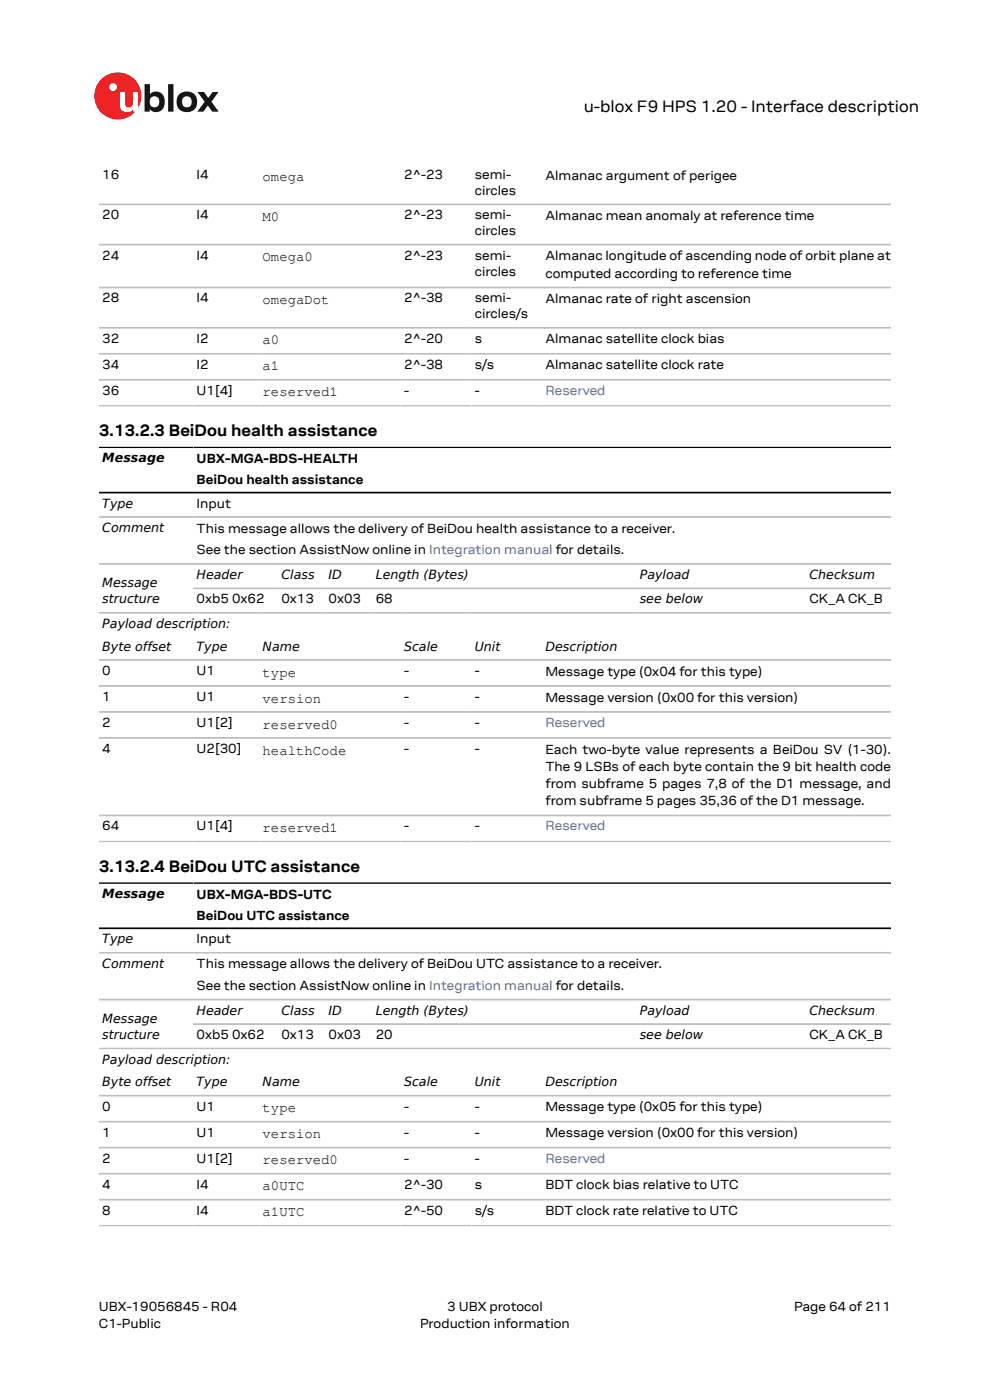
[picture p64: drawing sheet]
<svg xmlns="http://www.w3.org/2000/svg" width="210mm" height="297mm" viewBox="0 0 210 297" stroke-linecap="round" stroke-linejoin="round" font-family="sans-serif">
<defs><g id="words">
<g font-size="3.5">
<text x="123.8" y="23.7">u-blox F9 HPS 1.20 - Interface description</text>
<text x="21" y="92.5">3.13.2.3 BeiDou health assistance</text>
<text x="21" y="184.9">3.13.2.4 BeiDou UTC assistance</text>
</g>
<g font-size="3">
<text x="55.7" y="38.4">omega</text>
<text x="55.7" y="46.9">M0</text>
<text x="55.7" y="55.4">Omega0</text>
<text x="55.7" y="64.5">omegaDot</text>
<text x="55.7" y="73.1">a0</text>
<text x="55.7" y="78.6">a1</text>
<text x="55.7" y="84.1">reserved1</text>
<text x="55.7" y="143.5">type</text>
<text x="55.7" y="149.1">version</text>
<text x="55.7" y="154.6">reserved0</text>
<text x="55.7" y="160.1">healthCode</text>
<text x="55.7" y="176.5">reserved1</text>
<text x="55.7" y="236">type</text>
<text x="55.7" y="241.5">version</text>
<text x="55.7" y="247">reserved0</text>
<text x="55.7" y="252.5">a0UTC</text>
<text x="55.7" y="258">a1UTC</text>
</g>
<g font-size="2.8">
<text x="21.7" y="38">16</text>
<text x="41.7" y="38">I4</text>
<text x="85.7" y="38">2^-23</text>
<text x="100.7" y="38">semi-</text>
<text x="100.7" y="41.4">circles</text>
<text x="115.7" y="38.1">Almanac argument of perigee</text>
<text x="21.7" y="46.5">20</text>
<text x="41.7" y="46.5">I4</text>
<text x="85.7" y="46.5">2^-23</text>
<text x="100.7" y="46.5">semi-</text>
<text x="115.7" y="46.7">Almanac mean anomaly at reference time</text>
<text x="100.7" y="49.9">circles</text>
<text x="21.7" y="55.1">24</text>
<text x="41.7" y="55.1">I4</text>
<text x="85.7" y="55.1">2^-23</text>
<text x="100.7" y="55.1">semi-</text>
<text x="100.7" y="58.5">circles</text>
<text x="115.7" y="55.2">Almanac longitude of ascending node of orbit plane at</text>
<text x="115.7" y="58.9">computed according to reference time</text>
<text x="21.7" y="64.2">28</text>
<text x="41.7" y="64.2">I4</text>
<text x="85.7" y="64.2">2^-38</text>
<text x="100.7" y="64.2">semi-</text>
<text x="115.7" y="64.3">Almanac rate of right ascension</text>
<text x="100.7" y="67.6">circles/s</text>
<text x="21.7" y="72.7">32</text>
<text x="41.7" y="72.7">I2</text>
<text x="85.7" y="72.7">2^-20</text>
<text x="100.7" y="72.7">s</text>
<text x="115.7" y="72.8">Almanac satellite clock bias</text>
<text x="21.7" y="78.2">34</text>
<text x="21.7" y="83.7">36</text>
<text x="41.7" y="78.2">I2</text>
<text x="41.7" y="83.7">U1[4]</text>
<text x="85.7" y="78.2">2^-38</text>
<text x="85.7" y="83.7">-</text>
<text x="100.7" y="78.2">s/s</text>
<text x="100.7" y="83.7">-</text>
<text x="115.7" y="78.4">Almanac satellite clock rate</text>
<text x="41.7" y="98.2">UBX-MGA-BDS-HEALTH</text>
<text x="41.7" y="102.7">BeiDou health assistance</text>
<text x="41.7" y="107.7">Input</text>
<text x="41.7" y="113">This message allows the delivery of BeiDou health assistance to a receiver.</text>
<text x="41.7" y="117.5">See the section AssistNow online in Integration manual for details.</text>
<text x="41.7" y="128">0xb5 0x62</text>
<text x="59.7" y="128">0x13</text>
<text x="69.7" y="128">0x03</text>
<text x="79.7" y="128">68</text>
<text x="171.7" y="128">CK_A CK_B</text>
<text x="21.7" y="143.2">0</text>
<text x="41.7" y="143.2">U1</text>
<text x="85.7" y="143.2">-</text>
<text x="100.7" y="143.2">-</text>
<text x="115.7" y="143.3">Message type (0x04 for this type)</text>
<text x="21.7" y="148.7">1</text>
<text x="41.7" y="148.7">U1</text>
<text x="85.7" y="148.7">-</text>
<text x="100.7" y="148.7">-</text>
<text x="115.7" y="148.8">Message version (0x00 for this version)</text>
<text x="21.7" y="154.2">2</text>
<text x="41.7" y="154.2">U1[2]</text>
<text x="85.7" y="154.2">-</text>
<text x="100.7" y="154.2">-</text>
<text x="21.7" y="159.7">4</text>
<text x="41.7" y="159.7">U2[30]</text>
<text x="85.7" y="159.7">-</text>
<text x="100.7" y="159.7">-</text>
<text x="115.7" y="159.9">Each two-byte value represents a BeiDou SV (1-30).</text>
<text x="115.7" y="163.5">The 9 LSBs of each byte contain the 9 bit health code</text>
<text x="115.7" y="167.2">from subframe 5 pages 7,8 of the D1 message, and</text>
<text x="115.7" y="170.9">from subframe 5 pages 35,36 of the D1 message.</text>
<text x="21.7" y="176.2">64</text>
<text x="41.7" y="176.2">U1[4]</text>
<text x="85.7" y="176.2">-</text>
<text x="100.7" y="176.2">-</text>
<text x="41.7" y="190.6">UBX-MGA-BDS-UTC</text>
<text x="41.7" y="195.2">BeiDou UTC assistance</text>
<text x="41.7" y="200.1">Input</text>
<text x="41.7" y="205.4">This message allows the delivery of BeiDou UTC assistance to a receiver.</text>
<text x="41.7" y="209.9">See the section AssistNow online in Integration manual for details.</text>
<text x="41.7" y="220.4">0xb5 0x62</text>
<text x="59.7" y="220.4">0x13</text>
<text x="69.7" y="220.4">0x03</text>
<text x="79.7" y="220.4">20</text>
<text x="171.7" y="220.4">CK_A CK_B</text>
<text x="21.7" y="235.6">0</text>
<text x="41.7" y="235.6">U1</text>
<text x="85.7" y="235.6">-</text>
<text x="100.7" y="235.6">-</text>
<text x="115.7" y="235.7">Message type (0x05 for this type)</text>
<text x="21.7" y="241.1">1</text>
<text x="41.7" y="241.1">U1</text>
<text x="85.7" y="241.1">-</text>
<text x="100.7" y="241.1">-</text>
<text x="115.7" y="241.3">Message version (0x00 for this version)</text>
<text x="21.7" y="246.6">2</text>
<text x="41.7" y="246.6">U1[2]</text>
<text x="85.7" y="246.6">-</text>
<text x="100.7" y="246.6">-</text>
<text x="21.7" y="252.2">4</text>
<text x="21.7" y="257.7">8</text>
<text x="41.7" y="252.2">I4</text>
<text x="41.7" y="257.7">I4</text>
<text x="85.7" y="252.2">2^-30</text>
<text x="85.7" y="257.7">2^-50</text>
<text x="100.7" y="252.2">s</text>
<text x="100.7" y="257.7">s/s</text>
<text x="115.7" y="252.3">BDT clock bias relative to UTC</text>
<text x="115.7" y="257.8">BDT clock rate relative to UTC</text>
<text x="21" y="278">UBX-19056845 - R04</text>
<text x="21" y="281.8">C1-Public</text>
<text x="89.1" y="281.8">Production information</text>
<text x="94.9" y="278">3 UBX protocol</text>
<text x="168.4" y="278">Page 64 of 211</text>
</g>
<g font-size="2.8" fill="#4664b4">
<text x="115.7" y="83.7">Reserved</text>
<text x="115.7" y="154.2">Reserved</text>
<text x="115.7" y="176.2">Reserved</text>
<text x="115.7" y="246.6">Reserved</text>
</g>
<g font-size="2.7">
<text x="21.7" y="98.1">Message</text>
<text x="21.7" y="107.7">Type</text>
<text x="21.7" y="112.9">Comment</text>
<text x="21.7" y="124.6">Message</text>
<text x="41.7" y="122.8">Header</text>
<text x="59.7" y="122.8">Class</text>
<text x="69.7" y="122.8">ID</text>
<text x="79.7" y="122.8">Length (Bytes)</text>
<text x="135.7" y="122.8">Payload</text>
<text x="171.7" y="122.8">Checksum</text>
<text x="21.7" y="128">structure</text>
<text x="135.7" y="128">see below</text>
<text x="21.7" y="133.2">Payload description:</text>
<text x="21.7" y="138">Byte offset</text>
<text x="41.7" y="138">Type</text>
<text x="55.7" y="138">Name</text>
<text x="85.7" y="138">Scale</text>
<text x="100.7" y="138">Unit</text>
<text x="115.7" y="138">Description</text>
<text x="21.7" y="190.5">Message</text>
<text x="21.7" y="200.1">Type</text>
<text x="21.7" y="205.3">Comment</text>
<text x="41.7" y="215.3">Header</text>
<text x="59.7" y="215.3">Class</text>
<text x="69.7" y="215.3">ID</text>
<text x="79.7" y="215.3">Length (Bytes)</text>
<text x="135.7" y="215.3">Payload</text>
<text x="171.7" y="215.3">Checksum</text>
<text x="21.7" y="217">Message</text>
<text x="21.7" y="220.4">structure</text>
<text x="135.7" y="220.4">see below</text>
<text x="21.7" y="225.6">Payload description:</text>
<text x="21.7" y="230.5">Byte offset</text>
<text x="41.7" y="230.5">Type</text>
<text x="55.7" y="230.5">Name</text>
<text x="85.7" y="230.5">Scale</text>
<text x="100.7" y="230.5">Unit</text>
<text x="115.7" y="230.5">Description</text>
</g>
</g></defs>
<circle cx="25" cy="20.4" r="5" fill="#ed2023"/>
<circle cx="24" cy="18.5" r=".83" fill="#fff"/>
<g fill="#151516">
<path d="M35.7 17.9h1.1v5.8h-1.1z"/>
<path d="M41.9 19.5h1.4l.9 1.3 .9-1.3h1.3l-1.6 2.1 1.6 2.1h-1.4l-.9-1.3-1 1.3h-1.2l1.5-2.1z"/>
<path d="M32 20.7a1.17 1.17 0 0 0-.1 1.5 1.17 1.17 0 0 0 1.4 .4 1.16 1.16 0 0 0 .4-1.6 1.16 1.16 0 0 0-1.7-.3zM30.7 17.9h1.1v2.1a1.82 1.82 0 0 1 2.2-.4 1.82 1.82 0 0 1 .9 2 1.83 1.83 0 0 1-1 2 1.83 1.83 0 0 1-2.1-.5v.6h-1.1z"/>
<path d="M38.9 20.7a1.18 1.18 0 0 0-.2 1.5 1.18 1.18 0 0 0 1.5 .4 1.18 1.18 0 0 0 .4-1.5 1.18 1.18 0 0 0-1.5-.5zM37.4 21.6a2.25 2.25 0 0 1 4.5 0 2.25 2.25 0 0 1-4.5 0z"/>
</g>
<path d="M25.4 19.5h1.1v2.5a.84 .84 0 0 0 1 .8 .84 .84 0 0 0 .7-1v-2.3h1.1v4.2h-1.1v-.5a1.59 1.59 0 0 1-1.8 .5 1.59 1.59 0 0 1-1-1.5z" fill="#fff"/>
<g fill="none" stroke="#bebebe" stroke-width=".35">
<path d="M21 43.4h168M21 51.9h168M21 61h168M21 69.5h168M21 75.1h168M21 80.6h168M21 86.1h168M21 109.7h168M21 119.6h168M21 130h168M41 124.8h148M21 140h168"/>
<path d="M21 145.5h168M21 151h168M21 156.6h168M21 173h168M21 178.5h168M21 202.1h168M21 212.1h168M41 217.2h148M21 222.4h168M21 232.4h168M21 238h168M21 243.5h168"/>
<path d="M21 249h168M21 254.5h168M21 260h168"/>
</g>
<path d="M21 94.9h168M21 104.5h168M21 187.3h168M21 196.9h168" fill="none" stroke="#000" stroke-width=".35"/>
<use href="#words"/>
</svg>
